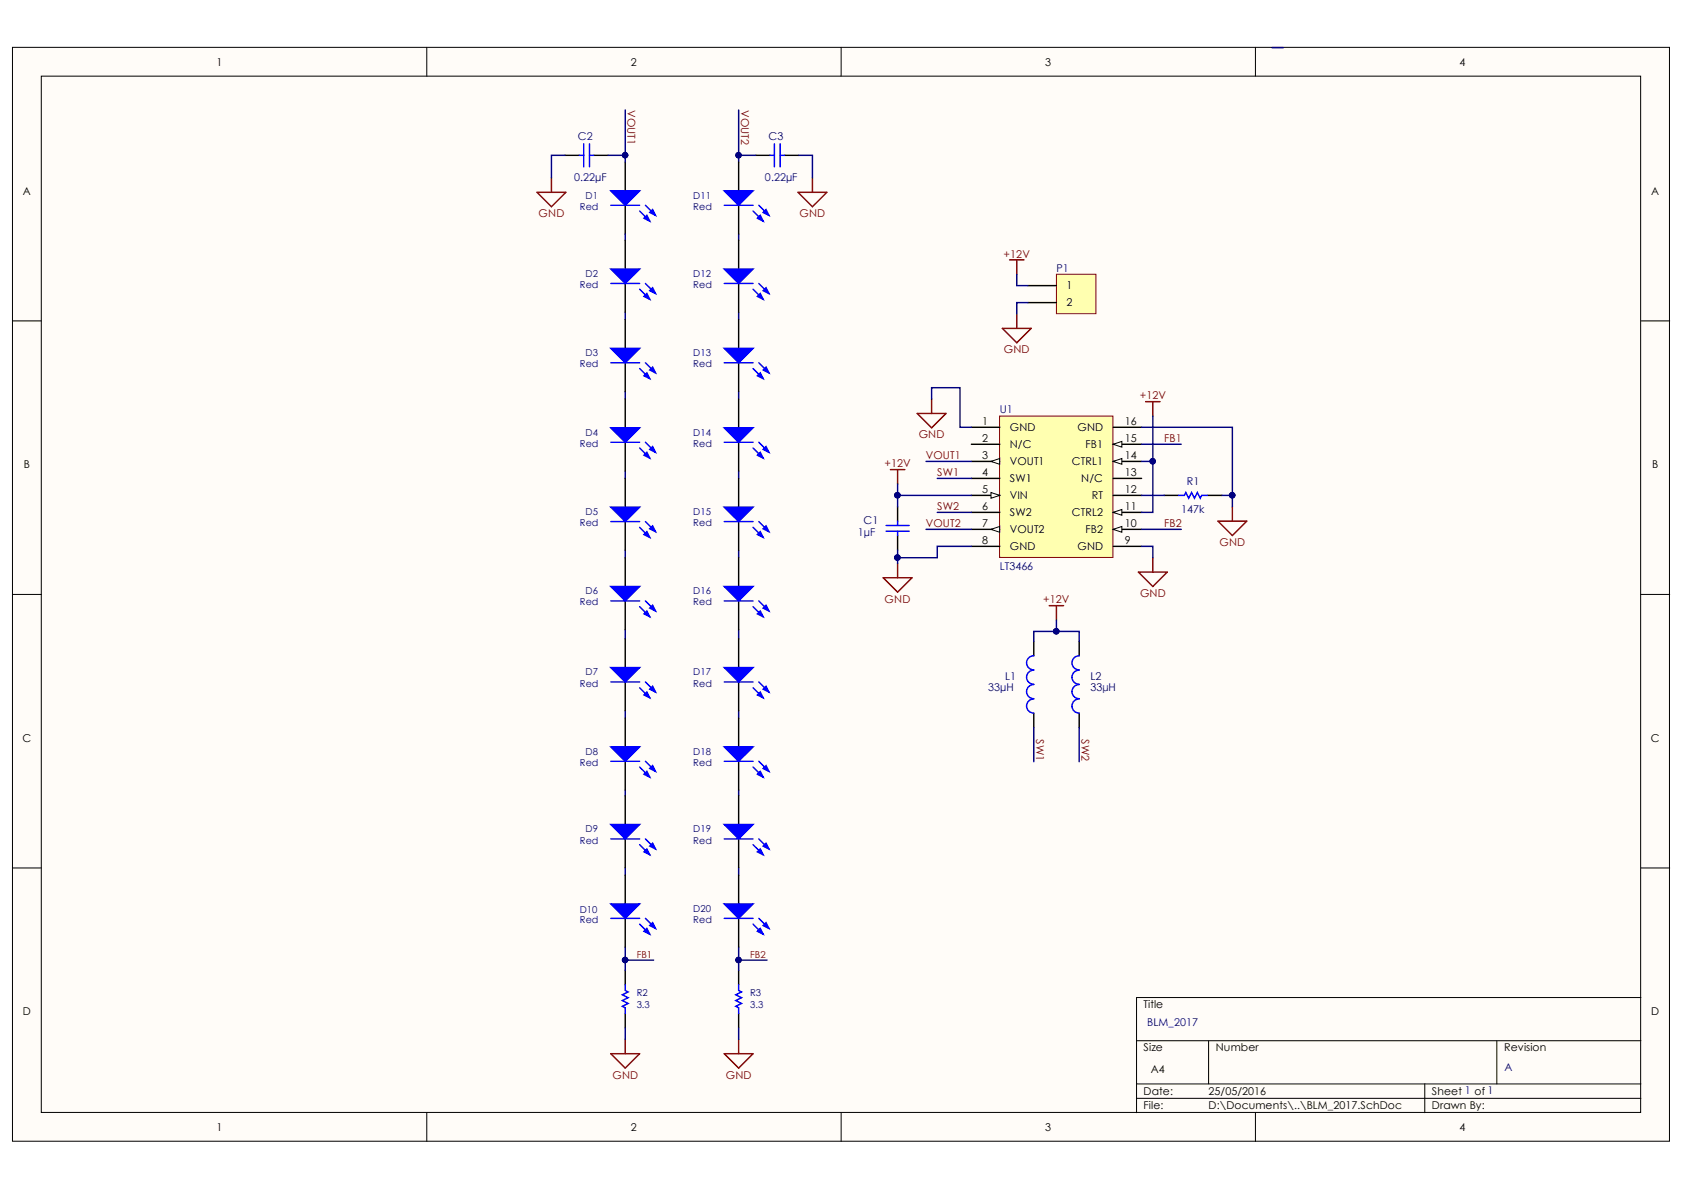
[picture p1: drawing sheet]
<svg xmlns="http://www.w3.org/2000/svg" width="297mm" height="210mm" viewBox="0 0 297 210" stroke-linecap="round" stroke-linejoin="round" font-family="sans-serif">
<defs><g id="words">
<g font-size="1.9">
<text x="38.2" y="11.6">1</text>
<text x="111.3" y="11.6">2</text>
<text x="184.4" y="11.6">3</text>
<text x="257.4" y="11.6">4</text>
<text x="4" y="34.4">A</text>
<text x="291.3" y="34.4">A</text>
<text x="188.1" y="51">1</text>
<text x="188.1" y="54">2</text>
<text x="173.2" y="78">2</text>
<text x="173.2" y="75">1</text>
<text x="178.1" y="76">GND</text>
<text x="190.1" y="76">GND</text>
<text x="198.4" y="78">15</text>
<text x="198.4" y="75">16</text>
<text x="4.2" y="82.6">B</text>
<text x="173.2" y="84">4</text>
<text x="173.2" y="81">3</text>
<text x="178.1" y="82">VOUT1</text>
<text x="178.1" y="79">N/C</text>
<text x="189.1" y="82">CTRL1</text>
<text x="191.5" y="79">FB1</text>
<text x="198.4" y="84">13</text>
<text x="198.4" y="81">14</text>
<text x="291.4" y="82.6">B</text>
<text x="173.2" y="87">5</text>
<text x="173.2" y="90">6</text>
<text x="178.1" y="85">SW1</text>
<text x="178.1" y="88">VIN</text>
<text x="190.7" y="85">N/C</text>
<text x="192.6" y="88">RT</text>
<text x="198.4" y="87">12</text>
<text x="198.4" y="90">11</text>
<text x="173.2" y="93">7</text>
<text x="173.2" y="96">8</text>
<text x="178.1" y="91">SW2</text>
<text x="178.1" y="94">VOUT2</text>
<text x="189.1" y="91">CTRL2</text>
<text x="191.5" y="94">FB2</text>
<text x="198.4" y="93">10</text>
<text x="198.4" y="96">9</text>
<text x="178.1" y="97">GND</text>
<text x="190.1" y="97">GND</text>
<text x="4" y="130.8">C</text>
<text x="291.2" y="130.8">C</text>
<text x="4" y="179.1">D</text>
<text x="201.7" y="177.8">Title</text>
<text x="291.3" y="179.1">D</text>
<text x="201.7" y="185.4">Size</text>
<text x="214.5" y="185.4">Number</text>
<text x="265.3" y="185.4">Revision</text>
<text x="203" y="189.3">A4</text>
<text x="201.7" y="193.1">Date:</text>
<text x="201.7" y="195.6">File:</text>
<text x="213.2" y="193.1">25/05/2016</text>
<text x="213.2" y="195.6">D:\Documents\..\BLM_2017.SchDoc</text>
<text x="252.6" y="193.1">Sheet 1 of 1</text>
<text x="252.6" y="195.6">Drawn By:</text>
<text x="38.2" y="199.5">1</text>
<text x="111.3" y="199.5">2</text>
<text x="184.4" y="199.5">3</text>
<text x="257.4" y="199.5">4</text>
</g>
<g font-size="1.9" fill="#800000">
<text x="110.7" y="19.4" transform="rotate(90 110.7 19.4)">VOUT1</text>
<text x="130.7" y="19.4" transform="rotate(90 130.7 19.4)">VOUT2</text>
<text x="95" y="38.3">GND</text>
<text x="141" y="38.3">GND</text>
<text x="177" y="45.4">+12V</text>
<text x="177.1" y="62.3">GND</text>
<text x="201.1" y="70.4">+12V</text>
<text x="162.1" y="77.3">GND</text>
<text x="205.4" y="78">FB1</text>
<text x="156" y="82.4">+12V</text>
<text x="163.3" y="81">VOUT1</text>
<text x="165.3" y="84">SW1</text>
<text x="165.3" y="90">SW2</text>
<text x="163.3" y="93">VOUT2</text>
<text x="205.4" y="93">FB2</text>
<text x="215.1" y="96.3">GND</text>
<text x="156" y="106.3">GND</text>
<text x="184" y="106.4">+12V</text>
<text x="201.1" y="105.3">GND</text>
<text x="182.8" y="130.4" transform="rotate(90 182.8 130.4)">SW1</text>
<text x="190.8" y="130.4" transform="rotate(90 190.8 130.4)">SW2</text>
<text x="108" y="190.2">GND</text>
<text x="128" y="190.2">GND</text>
</g>
<g font-size="1.9" fill="#000080">
<text x="101.9" y="24.7">C2</text>
<text x="135.6" y="24.7">C3</text>
<text x="101.3" y="31.9">0.22µF</text>
<text x="134.9" y="31.9">0.22µF</text>
<text x="186.3" y="48">P1</text>
<text x="176.3" y="72.9">U1</text>
<text x="209.3" y="85.5">R1</text>
<text x="151.3" y="94.5">1µF</text>
<text x="152.3" y="92.5">C1</text>
<text x="208.4" y="90.5">147k</text>
<text x="176.3" y="100.5">LT3466</text>
<text x="177.3" y="120">L1</text>
<text x="192.3" y="120">L2</text>
<text x="174.3" y="122">33µH</text>
<text x="192.3" y="122">33µH</text>
<text x="202.4" y="180.9">BLM_2017</text>
<text x="265.4" y="188.9">A</text>
</g>
<g font-size="1.7" fill="#000080">
<text x="103.3" y="35">D1</text>
<text x="122.3" y="35">D11</text>
<text x="102.3" y="37">Red</text>
<text x="122.3" y="37">Red</text>
<text x="102.3" y="50.8">Red</text>
<text x="103.3" y="48.8">D2</text>
<text x="122.3" y="48.8">D12</text>
<text x="122.3" y="50.8">Red</text>
<text x="102.3" y="64.8">Red</text>
<text x="103.3" y="62.8">D3</text>
<text x="122.3" y="62.8">D13</text>
<text x="122.3" y="64.8">Red</text>
<text x="103.3" y="76.8">D4</text>
<text x="122.3" y="76.8">D14</text>
<text x="102.3" y="78.8">Red</text>
<text x="122.3" y="78.8">Red</text>
<text x="102.3" y="92.8">Red</text>
<text x="103.3" y="90.8">D5</text>
<text x="122.3" y="90.8">D15</text>
<text x="122.3" y="92.8">Red</text>
<text x="102.3" y="106.8">Red</text>
<text x="103.3" y="104.8">D6</text>
<text x="122.3" y="104.8">D16</text>
<text x="122.3" y="106.8">Red</text>
<text x="103.3" y="119.1">D7</text>
<text x="122.3" y="119.1">D17</text>
<text x="102.3" y="121.1">Red</text>
<text x="122.3" y="121.1">Red</text>
<text x="102.3" y="135.1">Red</text>
<text x="103.3" y="133.1">D8</text>
<text x="122.3" y="133.1">D18</text>
<text x="122.3" y="135.1">Red</text>
<text x="102.3" y="148.8">Red</text>
<text x="103.3" y="146.8">D9</text>
<text x="122.3" y="146.8">D19</text>
<text x="122.3" y="148.8">Red</text>
<text x="102.3" y="161">D10</text>
<text x="122.3" y="160.8">D20</text>
<text x="102.3" y="162.8">Red</text>
<text x="122.3" y="162.8">Red</text>
<text x="112.3" y="177.7">3.3</text>
<text x="112.3" y="175.7">R2</text>
<text x="132.3" y="177.7">3.3</text>
<text x="132.3" y="175.7">R3</text>
</g>
<g font-size="1.7" fill="#800000">
<text x="112.3" y="169">FB1</text>
<text x="132.3" y="169">FB2</text>
</g>
</g></defs>
<g fill="#fffcf8" stroke="#000" stroke-width=".18">
<path d="M2.2 8.4h292.3v192.9h-292.3z"/>
<path d="M7.3 13.4h282.1v182.8h-282.1z"/>
</g>
<g fill="none" stroke="#000" stroke-width=".18">
<path d="M75.3 8.4v5M148.4 8.4v5M221.4 8.4v5M2.2 56.6h5.1M289.4 56.6h5.1M2.2 104.9h5.1M289.4 104.9h5.1M2.2 153.1h5.1M289.4 153.1h5.1M289.4 176h-88.9v20.3M75.3 196.3v5.1M148.4 196.3v5.1"/>
<path d="M200.5 183.6h88.9M200.5 191.2h88.9M200.5 193.7h88.9M213.2 183.6v7.6M221.4 196.3v5.1M251.3 191.2v5.1M264 183.6v7.6"/>
</g>
<path d="M99.7 27.4h2.5M104.7 27.4h2.6M110.3 28.6v5.1M110.3 36.2v5.1M205.4 87.4h2.5M213 87.4h2.5M182.3 113.1v2.6M182.3 125.8v2.6" fill="none" stroke="#000" stroke-width=".25"/>
<path d="M102.2 27.4h.8M103 25.4v4M104 25.4v4M104 27.4h.7M107.7 36.2h5.1M112.8 37.2l1.8 1.8M113.8 36.2l1.8 1.8M207.9 87.4h1l.3-.5 .5 1 .5-1 .5 1 .5-1 .5 1 .3-.5h1M182.3 118.2a1.24 1.24 0 0 0-1.2 1.3 1.24 1.24 0 0 0 1.2 1.2M182.3 115.7a1.24 1.24 0 0 0-1.2 1.2 1.24 1.24 0 0 0 1.2 1.3M182.3 123.3a1.24 1.24 0 0 0-1.2 1.2 1.24 1.24 0 0 0 1.2 1.3M182.3 120.7a1.24 1.24 0 0 0-1.2 1.3 1.24 1.24 0 0 0 1.2 1.2" fill="none" stroke="#00f" stroke-width=".25"/>
<path d="M176.8 57.9h5.1l-2.6 2.6zM178.1 45.8h2.5M179.3 45.8v2.6M179.3 55.4v2.5M185.1 106.8h2.5M186.3 106.8v2.6" fill="none" stroke="#800000" stroke-width=".25"/>
<g fill="#00f" stroke="#00f" stroke-width=".25">
<path d="M107.7 33.7h5.1l-2.5 2.5z"/>
<path d="M113.6 38.5l.5-.5 .5 1z"/>
<path d="M114.6 37.5l.5-.5 .5 1z"/>
</g>
<path d="M176.3 73.4h20v24.9h-20z" fill="#ffffb0" stroke="#800000" stroke-width=".18"/>
<path d="M171.3 84.4h5M171.3 87.4h5" fill="none" stroke="#000" stroke-width=".25"/>
<path d="M174.8 86.9l1.5 .5-1.5 .5z" fill="#fffcf8" stroke="#000" stroke-width=".18"/>
<path d="M171.3 90.4h5M171.3 93.4h5" fill="none" stroke="#000" stroke-width=".25"/>
<path d="M174.8 93.4l1.5-.5v1z" fill="#fffcf8" stroke="#000" stroke-width=".18"/>
<path d="M171.3 96.4h5M171.3 81.4h5" fill="none" stroke="#000" stroke-width=".25"/>
<path d="M174.8 81.4l1.5-.5v1z" fill="#fffcf8" stroke="#000" stroke-width=".18"/>
<path d="M171.3 78.4h5M171.3 75.4h5M196.4 84.4h5M196.4 87.4h5M196.4 90.4h5" fill="none" stroke="#000" stroke-width=".25"/>
<path d="M196.4 90.4l1.5-.5v1z" fill="#fffcf8" stroke="#000" stroke-width=".18"/>
<path d="M196.4 93.4h5" fill="none" stroke="#000" stroke-width=".25"/>
<path d="M196.4 93.4l1.5-.5v1z" fill="#fffcf8" stroke="#000" stroke-width=".18"/>
<path d="M196.4 96.4h5M196.4 81.4h5" fill="none" stroke="#000" stroke-width=".25"/>
<path d="M196.4 81.4l1.5-.5v1z" fill="#fffcf8" stroke="#000" stroke-width=".18"/>
<path d="M196.4 78.4h5" fill="none" stroke="#000" stroke-width=".25"/>
<path d="M196.4 78.4l1.5-.5v1z" fill="#fffcf8" stroke="#000" stroke-width=".18"/>
<path d="M133.3 27.4h2.5M138.4 27.4h2.5M196.4 75.4h5M158.3 89.4v2.5M158.3 94.5v2.5M190.4 113.1v2.6M190.4 125.8v2.6M110.3 171.2v2.5M110.3 178.8v2.5M130.3 171.2v2.5M130.3 178.8v2.5" fill="none" stroke="#000" stroke-width=".25"/>
<g fill="none" stroke="#800000" stroke-width=".25">
<path d="M94.7 33.9h5.1l-2.5 2.6zM97.3 31.4v2.5M140.8 33.9h5l-2.5 2.6zM143.3 31.4v2.5M161.8 72.9h5.1l-2.6 2.6zM164.3 70.4v2.5M202.1 70.8h2.5M203.3 70.8v2.6M157.1 82.8h2.5M158.3 82.8v2.6M158.3 99.4v2.5M203.3 98.4v2.5"/>
<path d="M214.8 91.9h5.1l-2.5 2.6zM217.4 89.4v2.5M155.8 101.9h5.1l-2.6 2.5zM200.8 100.9h5.1l-2.6 2.6zM107.7 185.9h5.1l-2.5 2.5zM110.3 183.3v2.6M127.7 185.9h5.1l-2.5 2.5zM130.3 183.3v2.6"/>
</g>
<g fill="none" stroke="#00f" stroke-width=".25">
<path d="M135.8 27.4h.8M136.6 25.4v4M137.6 25.4v4M137.6 27.4h.8M156.3 92.7h4.1M156.3 93.7h4.1M158.3 91.9v.8M158.3 93.7v.8M190.4 118.2a1.24 1.24 0 0 0-1.3 1.3 1.24 1.24 0 0 0 1.3 1.2M190.4 115.7a1.24 1.24 0 0 0-1.3 1.2 1.24 1.24 0 0 0 1.3 1.3M190.4 123.3a1.24 1.24 0 0 0-1.3 1.2 1.24 1.24 0 0 0 1.3 1.3M190.4 120.7a1.24 1.24 0 0 0-1.3 1.3 1.24 1.24 0 0 0 1.3 1.2"/>
<path d="M110.3 173.7v1l.5 .3-1 .5 1 .5-1 .5 1 .5-1 .5 .5 .3v1M130.3 173.7v1l.5 .3-1 .5 1 .5-1 .5 1 .5-1 .5 .5 .3v1"/>
</g>
<path d="M186.3 48.4h7v6.9h-7z" fill="#ffffb0" stroke="#800000" stroke-width=".18"/>
<g fill="none" stroke="#000" stroke-width=".25">
<path d="M130.3 28.6v5.1M130.3 36.2v5.1M110.3 42.4v5.1M110.3 50v5.1M110.3 56.4v5.1M130.3 42.4v5.1M130.3 50v5.1M130.3 56.4v5.1M181.3 50.4h5M181.3 53.4h5M110.3 64v5.1M110.3 70.4v5.1"/>
<path d="M110.3 78v5.1M130.3 64v5.1M130.3 70.4v5.1M130.3 78v5.1M110.3 84.4v5.1M110.3 92v5.1M110.3 98.4v5.1M130.3 84.4v5.1M130.3 92v5.1M130.3 98.4v5.1M110.3 106v5.1M110.3 112.7v5.1"/>
<path d="M130.3 106v5.1M130.3 112.7v5.1M110.3 120.3v5.1M110.3 126.7v5M110.3 134.3v5.1M130.3 120.3v5.1M130.3 126.7v5M130.3 134.3v5.1M110.3 140.4v5M110.3 148v5.1M110.3 154.4v5M130.3 140.4v5"/>
<path d="M130.3 148v5.1M130.3 154.4v5M110.3 162v5.1M130.3 162v5.1"/>
</g>
<g fill="none" stroke="#000080" stroke-width=".25">
<path d="M110.3 19.4v9.2M130.3 19.4v9.2M224.4 8.4h2M99.7 27.4h-2.4v4M107.3 27.4h3M130.3 27.4h3M140.9 27.4h2.4v4M110.3 41.3v1.1M110.3 55.1v1.3M130.3 41.3v1.1M130.3 55.1v1.3M179.3 48.4v2h2"/>
<path d="M181.3 53.4h-2v2M110.3 69.1v1.3M130.3 69.1v1.3M164.3 70.4v-2h5v7h2M201.4 75.4h16v12M201.4 78.4h7M203.3 73.4v17h-1.9M110.3 83.1v1.3M110.3 97.1v1.3M130.3 83.1v1.3M130.3 97.1v1.3M158.3 85.4v2h13"/>
<path d="M158.3 97v2.4M158.3 87.4v2M163.3 93.4h8M163.3 81.4h8M165.3 84.4h6M165.3 90.4h6M171.3 96.4h-6v2h-7M201.4 96.4h1.9v2M201.4 93.4h7M201.4 81.4h1.9M201.4 87.4h4M215.5 87.4h1.9v2"/>
<path d="M110.3 111.1v1.6M130.3 111.1v1.6M186.3 109.4v2h-4v1.7M186.3 111.4h4.1v1.7M110.3 125.4v1.3M110.3 139.4v1M130.3 125.4v1.3M130.3 139.4v1M182.3 128.4v6M190.4 128.4v6M110.3 153.1v1.3M130.3 153.1v1.3"/>
<path d="M110.3 167.1v4.1M110.3 169.4h5M130.3 167.1v4.1M130.3 169.4h5M110.3 181.3v2M130.3 181.3v2"/>
</g>
<g fill="#000080" stroke="#000080" stroke-width=".18">
<circle cx="186.3" cy="111.4" r=".49"/>
<circle cx="158.3" cy="87.4" r=".49"/>
<circle cx="217.3" cy="87.4" r=".49"/>
<circle cx="203.3" cy="81.4" r=".48"/>
<circle cx="158.3" cy="98.4" r=".49"/>
<circle cx="110.3" cy="169.3" r=".48"/>
<circle cx="110.3" cy="27.4" r=".48"/>
<circle cx="130.3" cy="169.3" r=".48"/>
<circle cx="130.3" cy="27.4" r=".48"/>
</g>
<g fill="#00f" stroke="#00f" stroke-width=".25">
<path d="M107.7 47.5h5.1l-2.5 2.5z"/>
<path d="M113.6 52.3l.5-.5 .5 1z"/>
<path d="M114.6 51.3l.5-.5 .5 1z"/>
<path d="M107.7 61.5h5.1l-2.5 2.5z"/>
<path d="M113.6 66.3l.5-.5 .5 1z"/>
<path d="M114.6 65.3l.5-.5 .5 1z"/>
<path d="M107.7 75.5h5.1l-2.5 2.5z"/>
<path d="M113.6 80.3l.5-.5 .5 1z"/>
<path d="M114.6 79.3l.5-.5 .5 1z"/>
<path d="M107.7 89.5h5.1l-2.5 2.5z"/>
<path d="M113.6 94.3l.5-.5 .5 1z"/>
<path d="M114.6 93.3l.5-.5 .5 1z"/>
<path d="M107.7 103.5h5.1l-2.5 2.5z"/>
<path d="M113.6 108.3l.5-.5 .5 1z"/>
<path d="M114.6 107.3l.5-.5 .5 1z"/>
<path d="M107.7 117.8h5.1l-2.5 2.5z"/>
<path d="M113.6 122.6l.5-.5 .5 1z"/>
<path d="M114.6 121.6l.5-.5 .5 1z"/>
<path d="M107.7 131.7h5.1l-2.5 2.6z"/>
<path d="M113.6 136.6l.5-.5 .5 1z"/>
<path d="M114.6 135.6l.5-.6 .5 1.1z"/>
<path d="M107.7 145.4h5.1l-2.5 2.6z"/>
<path d="M113.6 150.3l.5-.6 .5 1.1z"/>
<path d="M114.6 149.2l.5-.5 .5 1z"/>
<path d="M107.7 159.4h5.1l-2.5 2.6z"/>
<path d="M113.6 164.3l.5-.5 .5 1z"/>
<path d="M114.6 163.3l.5-.5 .5 1z"/>
<path d="M127.7 33.7h5.1l-2.5 2.5z"/>
<path d="M133.6 38.5l.5-.5 .5 1z"/>
<path d="M134.6 37.5l.5-.5 .5 1z"/>
<path d="M127.7 47.5h5.1l-2.5 2.5z"/>
<path d="M133.6 52.3l.5-.5 .5 1z"/>
<path d="M134.6 51.3l.5-.5 .5 1z"/>
<path d="M127.7 61.5h5.1l-2.5 2.5z"/>
<path d="M133.6 66.3l.5-.5 .5 1z"/>
<path d="M134.6 65.3l.5-.5 .5 1z"/>
<path d="M127.7 75.5h5.1l-2.5 2.5z"/>
<path d="M133.6 80.3l.5-.5 .5 1z"/>
<path d="M134.6 79.3l.5-.5 .5 1z"/>
<path d="M127.7 89.5h5.1l-2.5 2.5z"/>
<path d="M133.6 94.3l.5-.5 .5 1z"/>
<path d="M134.6 93.3l.5-.5 .5 1z"/>
<path d="M127.7 103.5h5.1l-2.5 2.5z"/>
<path d="M133.6 108.3l.5-.5 .5 1z"/>
<path d="M134.6 107.3l.5-.5 .5 1z"/>
<path d="M127.7 117.8h5.1l-2.5 2.5z"/>
<path d="M133.6 122.6l.5-.5 .5 1z"/>
<path d="M134.6 121.6l.5-.5 .5 1z"/>
<path d="M127.7 131.7h5.1l-2.5 2.6z"/>
<path d="M133.6 136.6l.5-.5 .5 1z"/>
<path d="M134.6 135.6l.5-.6 .5 1.1z"/>
<path d="M127.7 145.4h5.1l-2.5 2.6z"/>
<path d="M133.6 150.3l.5-.6 .5 1.1z"/>
<path d="M134.6 149.2l.5-.5 .5 1z"/>
<path d="M127.7 159.4h5.1l-2.5 2.6z"/>
<path d="M133.6 164.3l.5-.5 .5 1z"/>
<path d="M134.6 163.3l.5-.5 .5 1z"/>
</g>
<g fill="none" stroke="#00f" stroke-width=".25">
<path d="M127.7 36.2h5.1M132.8 37.2l1.8 1.8M133.8 36.2l1.8 1.8M107.7 50h5.1M112.8 51l1.8 1.8M113.8 50l1.8 1.8M127.7 50h5.1M132.8 51l1.8 1.8M133.8 50l1.8 1.8M107.7 64h5.1M107.7 78h5.1M112.8 65l1.8 1.8"/>
<path d="M112.8 79l1.8 1.8M113.8 64l1.8 1.8M113.8 78l1.8 1.8M127.7 64h5.1M127.7 78h5.1M132.8 65l1.8 1.8M132.8 79l1.8 1.8M133.8 64l1.8 1.8M133.8 78l1.8 1.8M107.7 92h5.1M112.8 93l1.8 1.8M113.8 92l1.8 1.8"/>
<path d="M127.7 92h5.1M132.8 93l1.8 1.8M133.8 92l1.8 1.8M107.7 106h5.1M112.8 107l1.8 1.8M113.8 106l1.8 1.8M127.7 106h5.1M132.8 107l1.8 1.8M133.8 106l1.8 1.8M107.7 120.3h5.1M107.7 134.3h5.1M112.8 121.3l1.8 1.8"/>
<path d="M112.8 135.3l1.8 1.8M113.8 120.3l1.8 1.8M113.8 134.3l1.8 1.8M127.7 120.3h5.1M127.7 134.3h5.1M132.8 121.3l1.8 1.8M132.8 135.3l1.8 1.8M133.8 120.3l1.8 1.8M133.8 134.3l1.8 1.8M107.7 148h5.1M112.8 149l1.8 1.8M113.8 148l1.8 1.7"/>
<path d="M127.7 148h5.1M132.8 149l1.8 1.8M133.8 148l1.8 1.7M107.7 162h5.1M112.8 163l1.8 1.8M113.8 162l1.8 1.8M127.7 162h5.1M132.8 163l1.8 1.8M133.8 162l1.8 1.8"/>
</g>
<use href="#words"/>
</svg>
